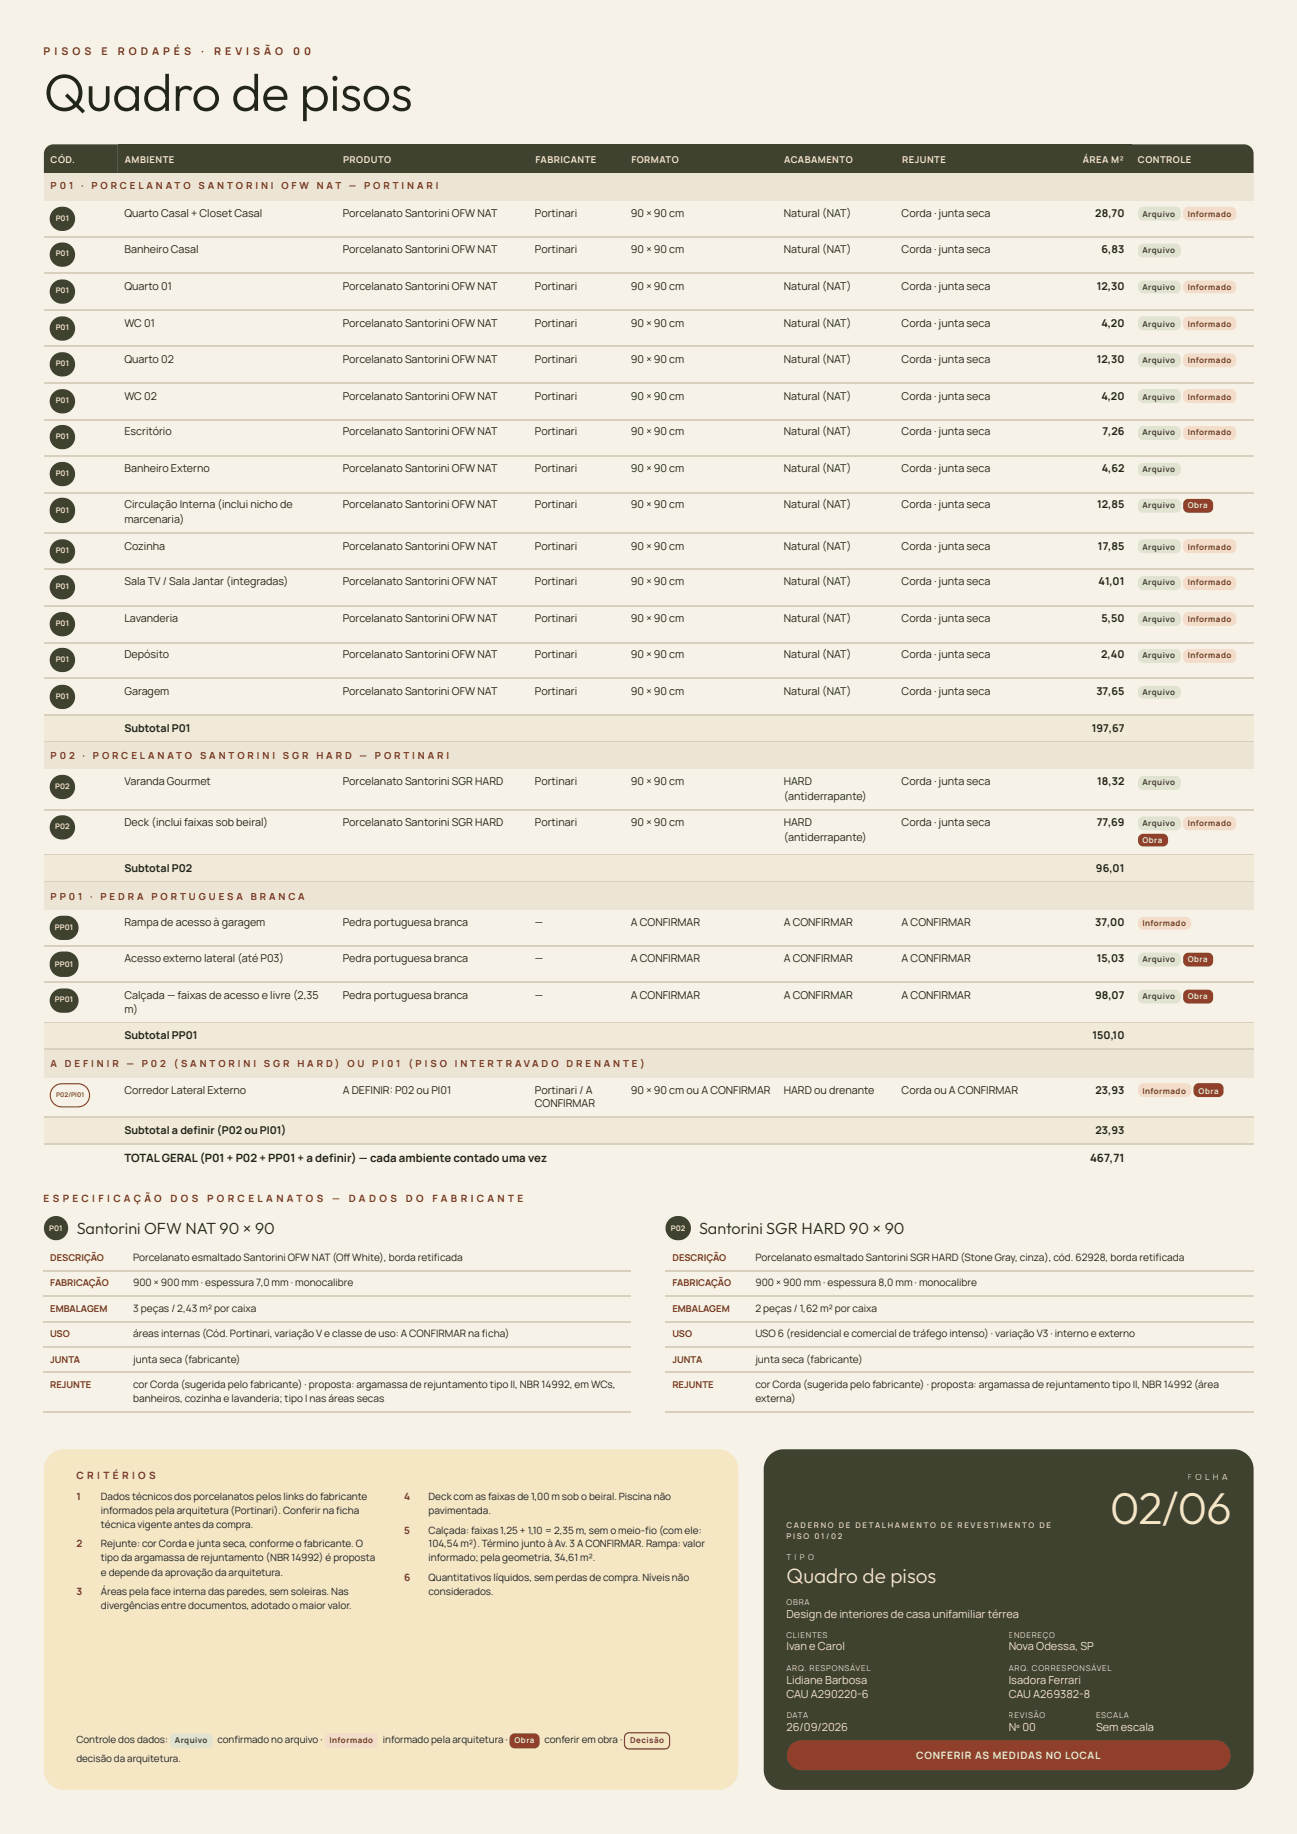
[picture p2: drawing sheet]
<svg xmlns="http://www.w3.org/2000/svg" width="297mm" height="420mm" viewBox="0 0 297 420" stroke-linecap="round" stroke-linejoin="round" font-family="sans-serif">
<defs><g id="words">
<text font-size="12" fill="#22251a" x="10" y="25.4">Quadro de pisos</text>
<text font-size="10.2" fill="#f5e7c4" x="254.2" y="349.2">02/06</text>
<text font-size="4.8" fill="#f5e7c4" x="180.1" y="362.7">Quadro de pisos</text>
<g font-size="3.7" fill="#22251a">
<text x="17.6" y="282.8">Santorini OFW NAT 90 × 90</text>
<text x="160.1" y="282.8">Santorini SGR HARD 90 × 90</text>
</g>
<g font-size="2.6" fill="#22251a">
<text x="28.5" y="266.2">TOTALGERAL(P01 + P02 + PP01 + a defnir) — cada ambiente contado uma vez</text>
<text x="75.4" y="266.2">i</text>
<text x="249.6" y="266.2">467,71</text>
</g>
<g font-size="2.5" fill="#22251a">
<text x="28.5" y="49.7">Quarto Casal + Closet Casal</text>
<text x="78.5" y="49.7">Porcelanato Santorini OFW NAT</text>
<text x="122.5" y="49.7">Portinari</text>
<text x="144.5" y="49.7">90 × 90 cm</text>
<text x="179.5" y="49.7">Natural (NAT)</text>
<text x="206.5" y="49.7">Corda · junta seca</text>
<text x="250.8" y="49.7">28,70</text>
<text x="28.5" y="57.9">Banheiro Casal</text>
<text x="78.5" y="57.9">Porcelanato Santorini OFW NAT</text>
<text x="122.5" y="57.9">Portinari</text>
<text x="144.5" y="57.9">90 × 90 cm</text>
<text x="179.5" y="57.9">Natural (NAT)</text>
<text x="206.5" y="57.9">Corda · junta seca</text>
<text x="252.3" y="57.9">6,83</text>
<text x="28.5" y="66.4">Quarto 01</text>
<text x="78.5" y="66.4">Porcelanato Santorini OFW NAT</text>
<text x="122.5" y="66.4">Portinari</text>
<text x="144.5" y="66.4">90 × 90 cm</text>
<text x="179.5" y="66.4">Natural (NAT)</text>
<text x="206.5" y="66.4">Corda · junta seca</text>
<text x="251.1" y="66.4">12,30</text>
<text x="28.5" y="74.9">WC 01</text>
<text x="78.5" y="74.9">Porcelanato Santorini OFW NAT</text>
<text x="122.5" y="74.9">Portinari</text>
<text x="144.5" y="74.9">90 × 90 cm</text>
<text x="179.5" y="74.9">Natural (NAT)</text>
<text x="206.5" y="74.9">Corda · junta seca</text>
<text x="252.2" y="74.9">4,20</text>
<text x="28.5" y="83.1">Quarto 02</text>
<text x="78.5" y="83.1">Porcelanato Santorini OFW NAT</text>
<text x="122.5" y="83.1">Portinari</text>
<text x="144.5" y="83.1">90 × 90 cm</text>
<text x="179.5" y="83.1">Natural (NAT)</text>
<text x="206.5" y="83.1">Corda · junta seca</text>
<text x="251.1" y="83.1">12,30</text>
<text x="28.5" y="91.5">WC 02</text>
<text x="78.5" y="91.5">Porcelanato Santorini OFW NAT</text>
<text x="122.5" y="91.5">Portinari</text>
<text x="144.5" y="91.5">90 × 90 cm</text>
<text x="179.5" y="91.5">Natural (NAT)</text>
<text x="206.5" y="91.5">Corda · junta seca</text>
<text x="252.2" y="91.5">4,20</text>
<text x="28.5" y="99.7">Escritório</text>
<text x="78.5" y="99.7">Porcelanato Santorini OFW NAT</text>
<text x="122.5" y="99.7">Portinari</text>
<text x="144.5" y="99.7">90 × 90 cm</text>
<text x="179.5" y="99.7">Natural (NAT)</text>
<text x="206.5" y="99.7">Corda · junta seca</text>
<text x="252.5" y="99.7">7,26</text>
<text x="28.5" y="108.2">Banheiro Externo</text>
<text x="78.5" y="108.2">Porcelanato Santorini OFW NAT</text>
<text x="122.5" y="108.2">Portinari</text>
<text x="144.5" y="108.2">90 × 90 cm</text>
<text x="179.5" y="108.2">Natural (NAT)</text>
<text x="206.5" y="108.2">Corda · junta seca</text>
<text x="252.3" y="108.2">4,62</text>
<text x="28.5" y="116.4">Circulação Interna (inclui nicho de</text>
<text x="28.5" y="119.9">marcenaria)</text>
<text x="78.5" y="116.4">Porcelanato Santorini OFW NAT</text>
<text x="122.5" y="116.4">Portinari</text>
<text x="144.5" y="116.4">90 × 90 cm</text>
<text x="179.5" y="116.4">Natural (NAT)</text>
<text x="206.5" y="116.4">Corda · junta seca</text>
<text x="251.2" y="116.4">12,85</text>
<text x="28.5" y="125.9">Cozinha</text>
<text x="78.5" y="125.9">Porcelanato Santorini OFW NAT</text>
<text x="122.5" y="125.9">Portinari</text>
<text x="144.5" y="125.9">90 × 90 cm</text>
<text x="179.5" y="125.9">Natural (NAT)</text>
<text x="206.5" y="125.9">Corda · junta seca</text>
<text x="251.4" y="125.9">17,85</text>
<text x="28.5" y="134.1">Sala TV / Sala Jantar (integradas)</text>
<text x="78.5" y="134.1">Porcelanato Santorini OFW NAT</text>
<text x="122.5" y="134.1">Portinari</text>
<text x="144.5" y="134.1">90 × 90 cm</text>
<text x="179.5" y="134.1">Natural (NAT)</text>
<text x="206.5" y="134.1">Corda · junta seca</text>
<text x="251.6" y="134.1">41,01</text>
<text x="28.5" y="142.6">Lavanderia</text>
<text x="78.5" y="142.6">Porcelanato Santorini OFW NAT</text>
<text x="122.5" y="142.6">Portinari</text>
<text x="144.5" y="142.6">90 × 90 cm</text>
<text x="179.5" y="142.6">Natural (NAT)</text>
<text x="206.5" y="142.6">Corda · junta seca</text>
<text x="252.2" y="142.6">5,50</text>
<text x="28.5" y="150.8">Depósito</text>
<text x="78.5" y="150.8">Porcelanato Santorini OFW NAT</text>
<text x="122.5" y="150.8">Portinari</text>
<text x="144.5" y="150.8">90 × 90 cm</text>
<text x="179.5" y="150.8">Natural (NAT)</text>
<text x="206.5" y="150.8">Corda · junta seca</text>
<text x="252.2" y="150.8">2,40</text>
<text x="28.5" y="159.3">Garagem</text>
<text x="78.5" y="159.3">Porcelanato Santorini OFW NAT</text>
<text x="122.5" y="159.3">Portinari</text>
<text x="144.5" y="159.3">90 × 90 cm</text>
<text x="179.5" y="159.3">Natural (NAT)</text>
<text x="206.5" y="159.3">Corda · junta seca</text>
<text x="251.1" y="159.3">37,65</text>
<text x="28.5" y="167.7">Subtotal P01</text>
<text x="250" y="167.7">197,67</text>
<text x="28.5" y="179.9">Varanda Gourmet</text>
<text x="78.5" y="179.9">Porcelanato Santorini SGR HARD</text>
<text x="122.5" y="179.9">Portinari</text>
<text x="144.5" y="179.9">90 × 90 cm</text>
<text x="179.5" y="179.9">HARD</text>
<text x="206.5" y="179.9">Corda · junta seca</text>
<text x="251.3" y="179.9">18,32</text>
<text x="179.5" y="183.4">(antiderrapante)</text>
<text x="28.5" y="189.2">Deck (inclui faixas sob beiral)</text>
<text x="78.5" y="189.2">Porcelanato Santorini SGR HARD</text>
<text x="122.5" y="189.2">Portinari</text>
<text x="144.5" y="189.2">90 × 90 cm</text>
<text x="179.5" y="189.2">HARD</text>
<text x="206.5" y="189.2">Corda · junta seca</text>
<text x="251.1" y="189.2">77,69</text>
<text x="179.5" y="192.6">(antiderrapante)</text>
<text x="28.5" y="199.8">Subtotal P02</text>
<text x="251" y="199.8">96,01</text>
<text x="28.5" y="212.2">Rampa de acesso à garagem</text>
<text x="78.5" y="212.2">Pedra portuguesa branca</text>
<text x="122.5" y="212.2">—</text>
<text x="144.5" y="212.2">A CONFIRMAR</text>
<text x="179.5" y="212.2">A CONFIRMAR</text>
<text x="206.5" y="212.2">A CONFIRMAR</text>
<text x="250.8" y="212.2">37,00</text>
<text x="28.5" y="220.4">Acesso externo lateral (até P03)</text>
<text x="78.5" y="220.4">Pedra portuguesa branca</text>
<text x="122.5" y="220.4">—</text>
<text x="144.5" y="220.4">A CONFIRMAR</text>
<text x="179.5" y="220.4">A CONFIRMAR</text>
<text x="206.5" y="220.4">A CONFIRMAR</text>
<text x="251.2" y="220.4">15,03</text>
<text x="28.5" y="228.9">Calçada — faixas de acesso e livre (2,35</text>
<text x="28.5" y="232">m)</text>
<text x="78.5" y="228.9">Pedra portuguesa branca</text>
<text x="122.5" y="228.9">—</text>
<text x="144.5" y="228.9">A CONFIRMAR</text>
<text x="179.5" y="228.9">A CONFIRMAR</text>
<text x="206.5" y="228.9">A CONFIRMAR</text>
<text x="250.8" y="228.9">98,07</text>
<text x="28.5" y="238.1">Subtotal PP01</text>
<text x="250.2" y="238.1">150,10</text>
<text x="28.5" y="250.6">Corredor Lateral Externo</text>
<text x="78.5" y="250.6">A DEFINIR: P02 ou PI01</text>
<text x="122.5" y="250.6">Portinari / A</text>
<text x="144.5" y="250.6">90 × 90 cm ou A CONFIRMAR</text>
<text x="179.5" y="250.6">HARD ou drenante</text>
<text x="206.5" y="250.6">Corda ou A CONFIRMAR</text>
<text x="250.9" y="250.6">23,93</text>
<text x="122.5" y="253.7">CONFIRMAR</text>
<text x="28.5" y="259.8">Subtotal a defnir (P02 ou PI01)</text>
<text x="44.3" y="259.8">i</text>
<text x="250.9" y="259.8">23,93</text>
</g>
<g font-size="2.5" fill="#f5e7c4">
<text x="180.1" y="370.7">Design de interiores de casa unifamiliar térrea</text>
<text x="180.1" y="378.1">Ivan e Carol</text>
<text x="231" y="378.1">Nova Odessa, SP</text>
<text x="180.1" y="385.8">Lidiane Barbosa</text>
<text x="180.1" y="388.9">CAU A290220-6</text>
<text x="231" y="385.8">Isadora Ferrari</text>
<text x="231" y="388.9">CAU A269382-8</text>
<text x="180.1" y="396.6">26/09/2026</text>
<text x="231" y="396.6">Nº 00</text>
<text x="251" y="396.6">Sem escala</text>
</g>
<g font-size="2.4" fill="#7a3423">
<text x="10" y="12.7">P I S O S</text>
<text x="23.2" y="12.7">E</text>
<text x="27" y="12.7">R O D A P É S</text>
<text x="46.1" y="12.7">·</text>
<text x="49" y="12.7">R E V I S Ã O</text>
<text x="67.1" y="12.7">0</text>
<text x="69.6" y="12.7">0</text>
</g>
<g font-size="2.3" fill="#7a3423">
<text x="10" y="275.4">E S P E C I F I C A Ç Ã O</text>
<text x="39.1" y="275.4">D O S</text>
<text x="47.4" y="275.4">P O R C E L A N A T O S</text>
<text x="76.1" y="275.4">—</text>
<text x="79.9" y="275.4">D A D O S</text>
<text x="92.9" y="275.4">D O</text>
<text x="99" y="275.4">F A B R I C A N T E</text>
<text x="17.5" y="338.9">C R I T É R I O S</text>
<text x="17.5" y="343.7">1</text>
<text x="92.5" y="343.7">4</text>
<text x="92.5" y="351.4">5</text>
<text x="17.5" y="354.5">2</text>
<text x="17.5" y="365.4">3</text>
<text x="92.5" y="362.2">6</text>
</g>
<g font-size="2.3" fill="#22251a">
<text x="30.5" y="288.9">Porcelanato esmaltado Santorini OFW NAT (Of White), borda retifcada</text>
<text x="78.7" y="288.9">f</text>
<text x="99.4" y="288.9">i</text>
<text x="173" y="288.9">Porcelanato esmaltado Santorini SGR HARD (Stone Gray, cinza), cód. 62928, borda retifcada</text>
<text x="264.6" y="288.9">i</text>
<text x="30.5" y="294.7">900 × 900 mm · espessura 7,0 mm · monocalibre</text>
<text x="173" y="294.7">900 × 900 mm · espessura 8,0 mm · monocalibre</text>
<text x="30.5" y="300.6">3 peças / 2,43 m² por caixa</text>
<text x="173" y="300.6">2 peças / 1,62 m² por caixa</text>
<text x="30.5" y="306.4">áreas internas (Cód. Portinari, variação V e classe de uso: A CONFIRMAR na fcha)</text>
<text x="110.4" y="306.4">i</text>
<text x="173" y="306.4">USO 6 (residencial e comercial de tráfego intenso) · variação V3 · interno e externo</text>
<text x="30.5" y="312.2">junta seca (fabricante)</text>
<text x="173" y="312.2">junta seca (fabricante)</text>
<text x="30.5" y="318">cor Corda (sugerida pelo fabricante) · proposta: argamassa de rejuntamento tipo II, NBR 14992, em WCs,</text>
<text x="30.5" y="321.2">banheiros, cozinha e lavanderia; tipo I nas áreas secas</text>
<text x="173" y="318">cor Corda (sugerida pelo fabricante) · proposta: argamassa de rejuntamento tipo II, NBR 14992 (área</text>
<text x="173" y="321.2">externa)</text>
<text x="23.1" y="343.7">Dados técnicos dos porcelanatos pelos links do fabricante</text>
<text x="23.1" y="346.9">informados pela arquitetura (Portinari). Conferir na fcha</text>
<text x="77" y="346.9">i</text>
<text x="98.1" y="343.7">Deck com as faixas de 1,00 m sob o beiral. Piscina não</text>
<text x="98.1" y="346.9">pavimentada.</text>
<text x="23.1" y="350">técnica vigente antes da compra.</text>
<text x="98.1" y="351.4">Calçada: faixas 1,25 + 1,10 = 2,35 m, sem o meio-fo (com ele:</text>
<text x="147.7" y="351.4">i</text>
<text x="23.1" y="354.5">Rejunte: cor Corda e junta seca, conforme o fabricante. O</text>
<text x="23.1" y="357.7">tipo da argamassa de rejuntamento (NBR 14992) é proposta</text>
<text x="98.1" y="354.5">104,54 m²). Término junto à Av. 3 A CONFIRMAR. Rampa: valor</text>
<text x="98.1" y="357.7">informado; pela geometria, 34,61 m².</text>
<text x="23.1" y="361.2">e depende da aprovação da arquitetura.</text>
<text x="23.1" y="365.4">Áreas pela face interna das paredes, sem soleiras. Nas</text>
<text x="98.1" y="362.2">Quantitativos líquidos, sem perdas de compra. Níveis não</text>
<text x="98.1" y="365.4">considerados.</text>
<text x="23.1" y="368.6">divergências entre documentos, adotado o maior valor.</text>
<text x="17.5" y="399.3">Controle dos dados:</text>
<text x="49.8" y="399.3">confrmado no arquivo ·</text>
<text x="53.7" y="399.3">i</text>
<text x="87.7" y="399.3">informado pela arquitetura ·</text>
<text x="124.7" y="399.3">conferir em obra ·</text>
<text x="17.5" y="403.8">decisão da arquitetura.</text>
</g>
<text font-size="2.3" fill="#f5e7c4" x="209.8" y="403">CONFERIR AS MEDIDAS NO LOCAL</text>
<g font-size="2.2" fill="#f5e7c4">
<text x="11.6" y="37.3">CÓD.</text>
<text x="28.6" y="37.3">AMBIENTE</text>
<text x="78.6" y="37.3">PRODUTO</text>
<text x="122.6" y="37.3">FABRICANTE</text>
<text x="144.6" y="37.3">FORMATO</text>
<text x="179.6" y="37.3">ACABAMENTO</text>
<text x="206.6" y="37.3">REJUNTE</text>
<text x="247.9" y="37.3">ÁREA M²</text>
<text x="260.6" y="37.3">CONTROLE</text>
</g>
<g font-size="2.2" fill="#7a3423">
<text x="11.6" y="43.4">P 0</text>
<text x="15.8" y="43.4">1</text>
<text x="18.6" y="43.4">·</text>
<text x="20.9" y="43.4">P O R C E L A N A T O</text>
<text x="45.5" y="43.4">S A N T O R I N I</text>
<text x="64.4" y="43.4">O F W</text>
<text x="72.5" y="43.4">N A T</text>
<text x="79.9" y="43.4">—</text>
<text x="83.4" y="43.4">P O R T I N A R I</text>
<text x="11.6" y="173.8">P 0</text>
<text x="15.8" y="173.8">2</text>
<text x="18.9" y="173.8">·</text>
<text x="21.3" y="173.8">P O R C E L A N A T O</text>
<text x="45.8" y="173.8">S A N T O R I N I</text>
<text x="64.8" y="173.8">S G R</text>
<text x="72.5" y="173.8">H A R D</text>
<text x="82.3" y="173.8">—</text>
<text x="85.9" y="173.8">P O R T I N A R I</text>
<text x="11.6" y="206.1">P P 0</text>
<text x="17.9" y="206.1">1</text>
<text x="20.6" y="206.1">·</text>
<text x="23" y="206.1">P E D R A</text>
<text x="34.7" y="206.1">P O R T U G U E S A</text>
<text x="57.4" y="206.1">B R A N C A</text>
<text x="11.6" y="244.5">A</text>
<text x="14.9" y="244.5">D E F I N I R</text>
<text x="29" y="244.5">—</text>
<text x="32.5" y="244.5">P 0</text>
<text x="36.7" y="244.5">2</text>
<text x="39.8" y="244.5">( S A N T O R I N I</text>
<text x="60.4" y="244.5">S G R</text>
<text x="68.1" y="244.5">H A R D )</text>
<text x="79.5" y="244.5">O U</text>
<text x="85.2" y="244.5">P I 0</text>
<text x="90.8" y="244.5">1</text>
<text x="93.5" y="244.5">( P I S O</text>
<text x="104.1" y="244.5">I N T E R T R A V A D O</text>
<text x="129.7" y="244.5">D R E N A N T E )</text>
<text x="11.5" y="288.9">DESCRIÇÃO</text>
<text x="154" y="288.9">DESCRIÇÃO</text>
<text x="11.5" y="294.7">FABRICAÇÃO</text>
<text x="154" y="294.7">FABRICAÇÃO</text>
<text x="11.5" y="300.6">EMBALAGEM</text>
<text x="154" y="300.6">EMBALAGEM</text>
<text x="11.5" y="306.4">USO</text>
<text x="154" y="306.4">USO</text>
<text x="11.5" y="312.2">JUNTA</text>
<text x="154" y="312.2">JUNTA</text>
<text x="11.5" y="318">REJUNTE</text>
<text x="154" y="318">REJUNTE</text>
</g>
<text font-size="2" fill="#f5e7c4" x="272" y="339.2">F O L H A</text>
<g font-size="1.8" fill="#f5e7c4">
<text x="12.8" y="50.5">P01</text>
<text x="12.8" y="58.7">P01</text>
<text x="12.8" y="67.2">P01</text>
<text x="12.8" y="75.7">P01</text>
<text x="12.8" y="83.9">P01</text>
<text x="12.8" y="92.3">P01</text>
<text x="12.8" y="100.5">P01</text>
<text x="12.8" y="109">P01</text>
<text x="12.8" y="117.5">P01</text>
<text x="272" y="116.4">Obra</text>
<text x="12.8" y="126.7">P01</text>
<text x="12.8" y="134.9">P01</text>
<text x="12.8" y="143.4">P01</text>
<text x="12.8" y="151.6">P01</text>
<text x="12.8" y="160.1">P01</text>
<text x="12.6" y="180.7">P02</text>
<text x="12.6" y="190">P02</text>
<text x="261.6" y="193.1">Obra</text>
<text x="12.6" y="213">PP01</text>
<text x="12.6" y="221.5">PP01</text>
<text x="272" y="220.4">Obra</text>
<text x="12.6" y="229.7">PP01</text>
<text x="272" y="228.9">Obra</text>
<text x="274.5" y="250.6">Obra</text>
<text x="11.3" y="282">P01</text>
<text x="153.6" y="282">P02</text>
<text x="180.1" y="350">C A D E R N O D E D E T A L H A M E N T O D E R E V E S T I M E N T O D E</text>
<text x="180.1" y="352.7">P I S O 0</text>
<text x="188" y="352.7">1 / 0</text>
<text x="191.9" y="352.7">2</text>
<text x="180.1" y="357.5">T I P O</text>
<text x="180.1" y="367.8">OBRA</text>
<text x="180.1" y="375.2">CLIENTES</text>
<text x="231" y="375.2">ENDEREÇO</text>
<text x="180.1" y="382.9">ARQ. RESPONSÁVEL</text>
<text x="231" y="382.9">ARQ. CORRESPONSÁVEL</text>
<text x="180.1" y="393.7">DATA</text>
<text x="231" y="393.7">REVISÃO</text>
<text x="251" y="393.7">ESCALA</text>
<text x="117.8" y="399.3">Obra</text>
</g>
<g font-size="1.8" fill="#3f422f">
<text x="261.6" y="49.7">Arquivo</text>
<text x="261.6" y="57.9">Arquivo</text>
<text x="261.6" y="66.4">Arquivo</text>
<text x="261.6" y="74.9">Arquivo</text>
<text x="261.6" y="83.1">Arquivo</text>
<text x="261.6" y="91.5">Arquivo</text>
<text x="261.6" y="99.7">Arquivo</text>
<text x="261.6" y="108.2">Arquivo</text>
<text x="261.6" y="116.4">Arquivo</text>
<text x="261.6" y="125.9">Arquivo</text>
<text x="261.6" y="134.1">Arquivo</text>
<text x="261.6" y="142.6">Arquivo</text>
<text x="261.6" y="150.8">Arquivo</text>
<text x="261.6" y="159.3">Arquivo</text>
<text x="261.6" y="179.9">Arquivo</text>
<text x="261.6" y="189.2">Arquivo</text>
<text x="261.6" y="220.4">Arquivo</text>
<text x="261.6" y="228.9">Arquivo</text>
<text x="40" y="399.3">Arquivo</text>
</g>
<g font-size="1.8" fill="#7a3423">
<text x="272" y="49.7">Informado</text>
<text x="272" y="66.4">Informado</text>
<text x="272" y="74.9">Informado</text>
<text x="272" y="83.1">Informado</text>
<text x="272" y="91.5">Informado</text>
<text x="272" y="99.7">Informado</text>
<text x="272" y="125.9">Informado</text>
<text x="272" y="134.1">Informado</text>
<text x="272" y="142.6">Informado</text>
<text x="272" y="150.8">Informado</text>
<text x="272" y="189.2">Informado</text>
<text x="261.6" y="212.2">Informado</text>
<text x="261.6" y="250.6">Informado</text>
<text x="75.4" y="399.3">Informado</text>
<text x="144.3" y="399.3">Decisão</text>
</g>
<text font-size="1.5" fill="#903f2a" x="12.9" y="251.4">P02/PI01</text>
</g></defs>
<g fill="#f7f2e8">
<path d="M0 0h297.1v419.9h-297.1z"/>
<path d="M0 0h297v420.1h-297z"/>
<path d="M0 0h297v419.9h-297z"/>
</g>
<g fill="#3f422f">
<path d="M10.7 33.7l.7-.5 .9-.1h14.7v6.6h-16.9v-4.6l.2-.9z"/>
<path d="M27 33.1h50v6.6h-50z"/>
<path d="M77 33.1h43.9v6.6h-43.9z"/>
<path d="M120.9 33.1h22v6.6h-22z"/>
<path d="M142.9 33.1h35.2v6.6h-35.2z"/>
<path d="M178.1 33.1h27v6.6h-27z"/>
<path d="M205.1 33.1h39.9v6.6h-39.9z"/>
<path d="M245 33.1h14v6.6h-14z"/>
<path d="M259 33.1h25.9a2.2 2.2 0 0 1 2.2 2.2v4.4h-28.1z"/>
</g>
<path d="M10.1 39.7h277v6.3h-277z" fill="#ece4d4"/>
<g fill="none" stroke="#d8cfbc" stroke-width=".26">
<path d="M10.1 54.4h277M10.1 62.6h277M10.1 71h277M10.1 79.2h277M10.1 87.7h277M10.1 96.2h277M10.1 104.4h277M10.1 112.8h277M10.1 122.1h277M10.1 130.3h277M10.1 138.8h277M10.1 147.2h277"/>
<path d="M10.1 155.4h277M10.1 163.9h277"/>
</g>
<path d="M10.1 164h16.9v6.1h-16.9z" fill="#f1ead9"/>
<path d="M10.1 170h16.9" fill="none" stroke="#d8cfbc" stroke-width=".26"/>
<path d="M27 164h218v6.1h-218z" fill="#f1ead9"/>
<path d="M27 170h218" fill="none" stroke="#d8cfbc" stroke-width=".26"/>
<path d="M245 164h14v6.1h-14z" fill="#f1ead9"/>
<path d="M245 170h14" fill="none" stroke="#d8cfbc" stroke-width=".26"/>
<path d="M259 164h28.1v6.1h-28.1z" fill="#f1ead9"/>
<path d="M259 170h28.1" fill="none" stroke="#d8cfbc" stroke-width=".26"/>
<path d="M10.1 170.1h277v6.1h-277z" fill="#ece4d4"/>
<path d="M10.1 185.6h277M10.1 195.9h277" fill="none" stroke="#d8cfbc" stroke-width=".26"/>
<path d="M10.1 196.1h16.9v6h-16.9z" fill="#f1ead9"/>
<path d="M10.1 202h16.9" fill="none" stroke="#d8cfbc" stroke-width=".26"/>
<path d="M27 196.1h218v6h-218z" fill="#f1ead9"/>
<path d="M27 202h218" fill="none" stroke="#d8cfbc" stroke-width=".26"/>
<path d="M245 196.1h14v6h-14z" fill="#f1ead9"/>
<path d="M245 202h14" fill="none" stroke="#d8cfbc" stroke-width=".26"/>
<path d="M259 196.1h28.1v6h-28.1z" fill="#f1ead9"/>
<path d="M259 202h28.1" fill="none" stroke="#d8cfbc" stroke-width=".26"/>
<path d="M10.1 202.1h277v6.4h-277z" fill="#ece4d4"/>
<path d="M10.1 216.8h277M10.1 225h277M10.1 234.3h277" fill="none" stroke="#d8cfbc" stroke-width=".26"/>
<path d="M10.1 234.4h16.9v6.1h-16.9z" fill="#f1ead9"/>
<path d="M10.1 240.4h16.9" fill="none" stroke="#d8cfbc" stroke-width=".26"/>
<path d="M27 234.4h218v6.1h-218z" fill="#f1ead9"/>
<path d="M27 240.4h218" fill="none" stroke="#d8cfbc" stroke-width=".26"/>
<path d="M245 234.4h14v6.1h-14z" fill="#f1ead9"/>
<path d="M245 240.4h14" fill="none" stroke="#d8cfbc" stroke-width=".26"/>
<path d="M259 234.4h28.1v6.1h-28.1z" fill="#f1ead9"/>
<path d="M259 240.4h28.1" fill="none" stroke="#d8cfbc" stroke-width=".26"/>
<path d="M10.1 240.5h277v6.4h-277z" fill="#ece4d4"/>
<path d="M10.1 256h277" fill="none" stroke="#d8cfbc" stroke-width=".26"/>
<path d="M10.1 256.1h16.9v6.1h-16.9z" fill="#f1ead9"/>
<path d="M10.1 262.1h16.9" fill="none" stroke="#d8cfbc" stroke-width=".26"/>
<path d="M27 256.1h218v6.1h-218z" fill="#f1ead9"/>
<path d="M27 262.1h218" fill="none" stroke="#d8cfbc" stroke-width=".26"/>
<path d="M245 256.1h14v6.1h-14z" fill="#f1ead9"/>
<path d="M245 262.1h14" fill="none" stroke="#d8cfbc" stroke-width=".26"/>
<path d="M259 256.1h28.1v6.1h-28.1z" fill="#f1ead9"/>
<path d="M259 262.1h28.1" fill="none" stroke="#d8cfbc" stroke-width=".26"/>
<circle cx="14.2" cy="50.1" r="2.87" fill="#3f422f"/>
<path d="M261 47.7l.8-.3h7.6l.5 .2 .4 .5 .1 1.4-.3 .7-.7 .3h-7.7l-.6-.2-.4-.7-.1-1.2z" fill="#dfe3cf"/>
<path d="M271.3 47.7l.8-.3h10l.5 .2 .4 .5 .1 1.4-.3 .7-.7 .3h-10.1l-.6-.2-.4-.7-.1-1.2z" fill="#f3dcc9"/>
<circle cx="14.2" cy="58.3" r="2.87" fill="#3f422f"/>
<path d="M261 56.2l.8-.4h7.6l.5 .3 .4 .5 .1 1.4-.3 .7-.7 .3h-7.7l-.6-.2-.4-.7-.1-1.2z" fill="#dfe3cf"/>
<circle cx="14.2" cy="66.8" r="2.87" fill="#3f422f"/>
<path d="M261 64.6l.8-.3h7.6l.5 .2 .3 .4 .2 1.3-.3 .7-.7 .3h-7.7l-.6-.2-.4-.7-.1-1z" fill="#dfe3cf"/>
<path d="M271.3 64.6l.8-.3h10l.5 .2 .3 .4 .2 1.3-.3 .7-.7 .3h-10.1l-.6-.2-.4-.7-.1-1z" fill="#f3dcc9"/>
<circle cx="14.2" cy="75.3" r="2.87" fill="#3f422f"/>
<path d="M261 72.8l.8-.3h7.6l.5 .2 .4 .5 .1 1.4-.3 .7-.7 .4h-7.7l-.6-.3-.4-.6-.1-1.3z" fill="#dfe3cf"/>
<path d="M271.3 72.8l.8-.3h10l.5 .2 .4 .5 .1 1.4-.3 .7-.7 .4h-10.1l-.6-.3-.4-.6-.1-1.3z" fill="#f3dcc9"/>
<circle cx="14.2" cy="83.5" r="2.87" fill="#3f422f"/>
<path d="M261 81.3l.8-.3h7.6l.5 .2 .4 .5 .1 1.4-.3 .7-.7 .3h-7.7l-.6-.2-.4-.7-.1-1.2z" fill="#dfe3cf"/>
<path d="M271.3 81.3l.8-.3h10l.5 .2 .4 .5 .1 1.4-.3 .7-.7 .3h-10.1l-.6-.2-.4-.7-.1-1.2z" fill="#f3dcc9"/>
<circle cx="14.2" cy="91.9" r="2.87" fill="#3f422f"/>
<path d="M261 89.5l.8-.3h7.6l.5 .2 .4 .5 .1 1.4-.3 .7-.7 .3h-7.7l-.6-.2-.4-.7-.1-1.2z" fill="#dfe3cf"/>
<path d="M271.3 89.5l.8-.3h10l.5 .2 .4 .5 .1 1.4-.3 .7-.7 .3h-10.1l-.6-.2-.4-.7-.1-1.2z" fill="#f3dcc9"/>
<circle cx="14.2" cy="100.2" r="2.87" fill="#3f422f"/>
<path d="M261 98l.8-.4h7.6l.5 .3 .4 .5 .1 1.4-.3 .7-.7 .3h-7.7l-.6-.2-.4-.7-.1-1.2z" fill="#dfe3cf"/>
<path d="M271.3 98l.8-.4h10l.5 .3 .4 .5 .1 1.4-.3 .7-.7 .3h-10.1l-.6-.2-.4-.7-.1-1.2z" fill="#f3dcc9"/>
<circle cx="14.2" cy="108.6" r="2.87" fill="#3f422f"/>
<path d="M261 106.4l.8-.3h7.6l.4 .2 .4 .4 .2 1.3-.3 .7-.7 .3h-7.7l-.6-.2-.4-.7-.1-1z" fill="#dfe3cf"/>
<circle cx="14.3" cy="116.9" r="2.94" fill="#3f422f"/>
<path d="M261 114.7l.8-.4h7.6l.5 .2 .4 .5 .1 1.4-.3 .7-.7 .4h-7.7l-.6-.3-.4-.6-.1-1.3z" fill="#dfe3cf"/>
<path d="M271.3 114.7l.8-.4h4.8l.4 .2 .4 .5 .1 1.6-.5 .6-.5 .3-5-.1-.6-.4-.3-.6v-1.1z" fill="#903f2a"/>
<circle cx="14.2" cy="126.3" r="2.87" fill="#3f422f"/>
<path d="M261 123.9l.8-.3h7.6l.5 .2 .4 .5 .1 1.4-.3 .7-.7 .3h-7.7l-.6-.2-.4-.7-.1-1.2z" fill="#dfe3cf"/>
<path d="M271.3 123.9l.8-.3h10l.5 .2 .4 .5 .1 1.4-.3 .7-.7 .3h-10.1l-.6-.2-.4-.7-.1-1.2z" fill="#f3dcc9"/>
<circle cx="14.2" cy="134.5" r="2.87" fill="#3f422f"/>
<path d="M261 132.4l.8-.4h7.6l.5 .3 .4 .5 .1 1.4-.3 .7-.7 .3h-7.7l-.6-.2-.4-.7-.1-1.2z" fill="#dfe3cf"/>
<path d="M271.3 132.4l.8-.4h10l.5 .3 .4 .5 .1 1.4-.3 .7-.7 .3h-10.1l-.6-.2-.4-.7-.1-1.2z" fill="#f3dcc9"/>
<circle cx="14.2" cy="143" r="2.87" fill="#3f422f"/>
<path d="M261 140.6l.8-.4h7.6l.5 .3 .4 .5 .1 1.4-.3 .7-.7 .3h-7.7l-.6-.2-.4-.7-.1-1.2z" fill="#dfe3cf"/>
<path d="M271.3 140.6l.8-.4h10l.5 .3 .4 .5 .1 1.4-.3 .7-.7 .3h-10.1l-.6-.2-.4-.7-.1-1.2z" fill="#f3dcc9"/>
<circle cx="14.2" cy="151.2" r="2.87" fill="#3f422f"/>
<path d="M261 149l.8-.3h7.6l.5 .2 .4 .5 .1 1.4-.3 .7-.7 .4h-7.7l-.6-.3-.4-.6-.1-1.3z" fill="#dfe3cf"/>
<path d="M271.3 149l.8-.3h10l.5 .2 .4 .5 .1 1.4-.3 .7-.7 .4h-10.1l-.6-.3-.4-.6-.1-1.3z" fill="#f3dcc9"/>
<circle cx="14.2" cy="159.7" r="2.87" fill="#3f422f"/>
<path d="M261 157.5l.8-.3h7.6l.4 .1 .4 .5 .2 1.2-.3 .7-.7 .4h-7.7l-.6-.3-.4-.6-.1-1z" fill="#dfe3cf"/>
<circle cx="14.2" cy="180.3" r="2.87" fill="#3f422f"/>
<path d="M261 178.2l.8-.4h7.6l.5 .2 .4 .5 .1 1.4-.3 .7-.7 .4h-7.7l-.6-.3-.4-.6-.1-1.3z" fill="#dfe3cf"/>
<circle cx="14.2" cy="189.6" r="2.87" fill="#3f422f"/>
<path d="M261 187.4l.8-.3h7.6l.5 .2 .4 .5 .1 1.4-.3 .7-.7 .3h-7.7l-.6-.2-.4-.7-.1-1.2z" fill="#dfe3cf"/>
<path d="M271.3 187.4l.8-.3h10l.5 .2 .4 .5 .1 1.4-.3 .7-.7 .3h-10.1l-.6-.2-.4-.7-.1-1.2z" fill="#f3dcc9"/>
<path d="M261 191.4l.8-.4 4.8 .1 .4 .2 .4 .5 .1 1.2-.5 .7-.5 .2h-5l-.5-.3-.3-.6-.1-.9z" fill="#903f2a"/>
<path d="M12.2 210.6l1.2-.7 1.8-.1a2.78 2.78 0 0 1 2.8 2.8 2.78 2.78 0 0 1-2.8 2.8h-1a2.78 2.78 0 0 1-2.6-1.7 2.78 2.78 0 0 1 .6-3.1z" fill="#3f422f"/>
<path d="M261 210.4l.8-.3h9.9l.5 .1 .4 .5 .2 1.2-.4 .7-.7 .4h-10l-.6-.3-.4-.6-.1-1z" fill="#f3dcc9"/>
<path d="M12.2 218.8l1.3-.7 1.7-.1a2.91 2.91 0 0 1 2.8 2.9 2.91 2.91 0 0 1-2.8 2.9h-1a2.93 2.93 0 0 1-2.7-1.8 2.93 2.93 0 0 1 .7-3.2z" fill="#3f422f"/>
<path d="M261 218.6l.8-.3h7.6l.5 .2 .4 .5 .1 1.4-.3 .7-.7 .3h-7.7l-.6-.2-.4-.6-.1-1.3z" fill="#dfe3cf"/>
<path d="M271.3 218.6l.8-.3h4.8l.4 .2 .4 .5 .1 1.6-.5 .6-.5 .2h-5l-.6-.4-.3-.6v-1.1z" fill="#903f2a"/>
<path d="M12.2 227.3l1.2-.7 1.8-.1a2.78 2.78 0 0 1 2.8 2.8 2.78 2.78 0 0 1-2.8 2.7h-1a2.78 2.78 0 0 1-2.6-1.7 2.78 2.78 0 0 1 .6-3z" fill="#3f422f"/>
<path d="M261 227.1l.8-.4 7.6 .1 .5 .2 .4 .5 .1 1.4-.3 .7-.7 .3h-7.7l-.6-.2-.4-.7-.1-1.2z" fill="#dfe3cf"/>
<path d="M271.3 227.1l.8-.4 4.8 .1 .4 .2 .4 .5 .1 1.5-.5 .7-.5 .2h-5l-.6-.4-.3-.6v-1.1z" fill="#903f2a"/>
<path d="M12.3 249.1l.7-.5 .8-.3h4.1a2.65 2.65 0 0 1 2.6 2.7 2.65 2.65 0 0 1-2.6 2.6h-3.7a2.65 2.65 0 0 1-2.5-1.6 2.65 2.65 0 0 1 .6-2.9z" fill="none" stroke="#903f2a" stroke-width=".26"/>
<path d="M261 248.5l.8-.3h9.9l.6 .2 .4 .5 .1 1.4-.4 .7-.7 .3h-10l-.6-.2-.4-.6-.1-1.3z" fill="#f3dcc9"/>
<path d="M273.7 248.5l.8-.3h4.8l.4 .2 .4 .5 .1 1.6-.5 .6-.5 .2h-5l-.6-.4-.3-.6v-1.1z" fill="#903f2a"/>
<path d="M10.1 291.2h134.4M10.1 297h134.4M10.1 302.8h134.4M10.1 308.6h134.4M10.1 314.5h134.4M10.1 323.5h134.4" fill="none" stroke="#d8cfbc" stroke-width=".26"/>
<circle cx="12.8" cy="281.4" r="2.78" fill="#3f422f"/>
<path d="M152.4 291.2h134.7M152.4 297h134.7M152.4 302.8h134.7M152.4 308.6h134.7M152.4 314.5h134.7M152.4 323.5h134.7" fill="none" stroke="#d8cfbc" stroke-width=".26"/>
<circle cx="155.3" cy="281.4" r="2.87" fill="#3f422f"/>
<path d="M11.4 333.4l1.5-1 1.8-.3h149.8a4.6 4.6 0 0 1 4.6 4.6v68.8a4.6 4.6 0 0 1-4.6 4.6h-149.8a4.6 4.6 0 0 1-4.6-4.6v-68.8l.3-1.8z" fill="#f5e7c4"/>
<path d="M39.2 397.5l.9-.4 7.7 .1 .5 .3 .3 .5v1.7l-.4 .6-.6 .3-7.8-.1-.7-.4-.2-.6v-1.3z" fill="#dfe3cf"/>
<path d="M74.7 397.5l.8-.4h10l.5 .3 .4 .5 .1 1.6-.3 .7-.7 .4h-10.1l-.6-.3-.4-.6v-1.5z" fill="#f3dcc9"/>
<path d="M117 397.5l.9-.4 4.9 .1 .5 .4 .2 .4v1.8l-.4 .5-.6 .3-5.1-.1-.5-.4-.2-.6v-1.3z" fill="#903f2a"/>
<path d="M143.3 397.3l.8-.3h8.2a1.07 1.07 0 0 1 1 1.1v1.5a1.07 1.07 0 0 1-1 1.1h-8.2a1.07 1.07 0 0 1-1.1-1.1v-1.7z" fill="#f5e7c4"/>
<path d="M143.3 397.3l.8-.3h8.2a1.07 1.07 0 0 1 1 1.1v1.5a1.07 1.07 0 0 1-1 1.1h-8.2a1.07 1.07 0 0 1-1.1-1.1v-1.7z" fill="none" stroke="#7a3423" stroke-width=".26"/>
<path d="M176.2 333.4l1.5-1 1.8-.3h103a4.6 4.6 0 0 1 4.6 4.6v68.8a4.6 4.6 0 0 1-4.6 4.6h-103a4.6 4.6 0 0 1-4.6-4.6v-68.8l.3-1.8z" fill="#3f422f"/>
<path d="M181.2 399.7l1.1-.7 1.3-.3h94.8a3.4 3.4 0 0 1 3.4 3.5 3.4 3.4 0 0 1-3.4 3.4h-94.8a3.4 3.4 0 0 1-3.2-2.1 3.4 3.4 0 0 1 .8-3.8z" fill="#903f2a"/>
<use href="#words"/>
</svg>
